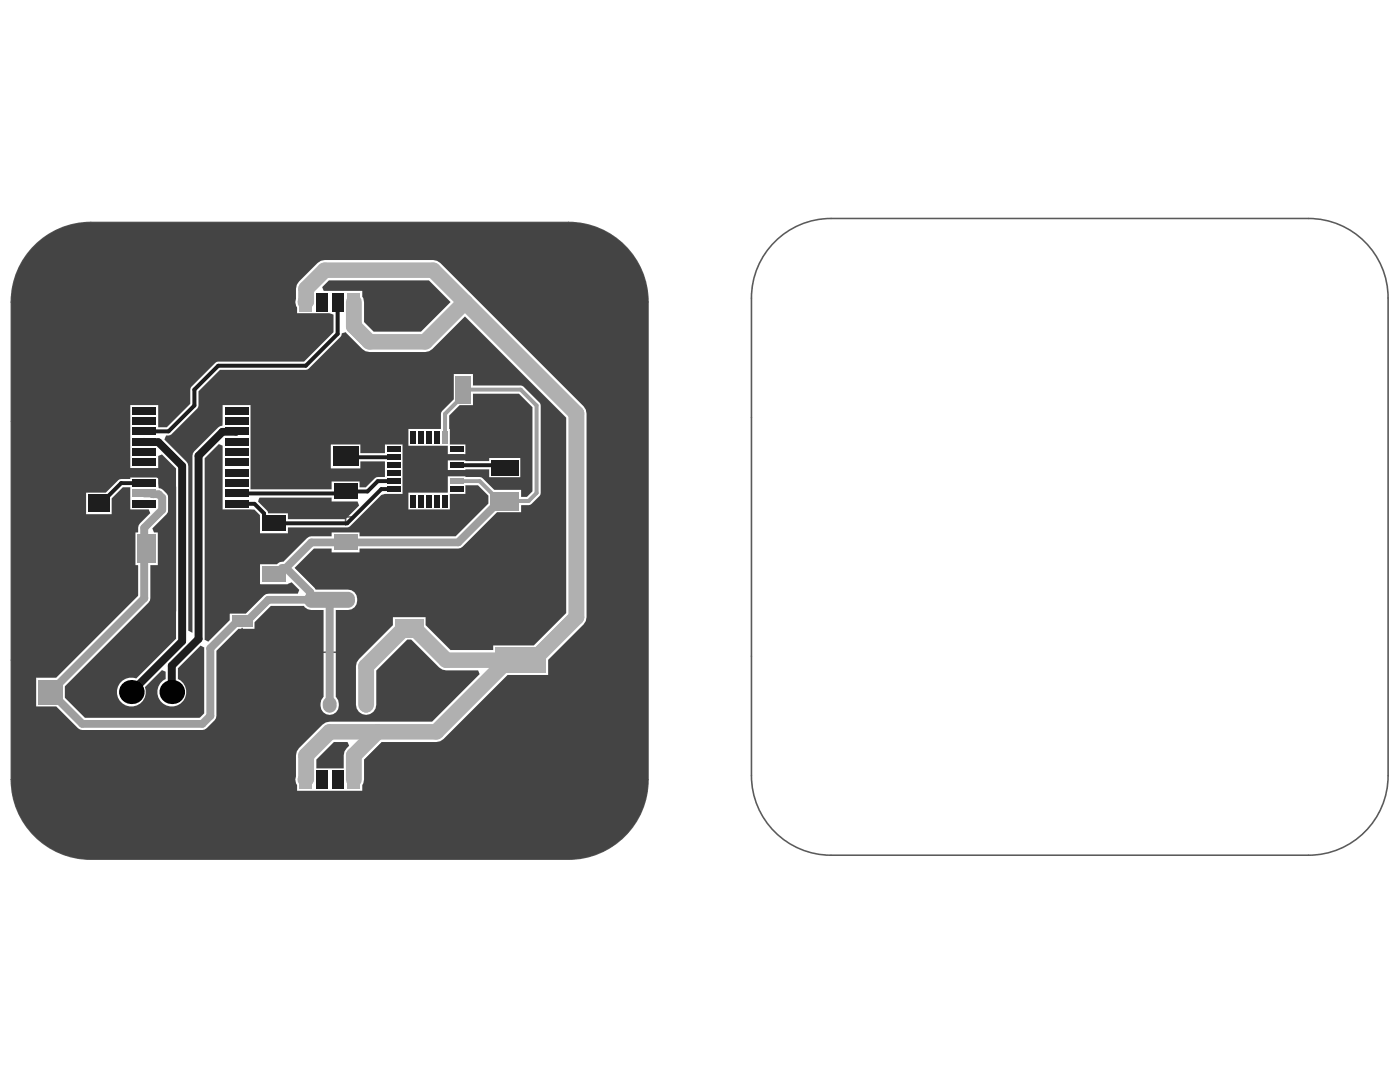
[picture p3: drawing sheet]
<svg xmlns="http://www.w3.org/2000/svg" width="279mm" height="216mm" viewBox="0 0 279 216" stroke-linecap="round" stroke-linejoin="round" font-family="sans-serif">
<g fill="none" stroke="#5a5a5a" stroke-width=".31">
<path d="M18.1 44.4a15.9 15.9 0 0 0-15.8 15.9M18.1 44.4h95.3M18.1 44.4l-15.8 15.9M113.4 44.4a15.9 15.9 0 0 1 15.9 15.9M113.4 44.4l15.9 15.9M154.6 48.2a15.8 15.8 0 0 1 11.3-4.6h95.2a15.9 15.9 0 0 1 15.9 15.9v95.3a15.9 15.9 0 0 1-15.9 15.8h-95.2a15.9 15.9 0 0 1-15.9-15.8v-95.3a15.8 15.8 0 0 1 4.6-11.3zM2.3 60.3v95.3M86.4 77.7h3.2M88 76.2v3.1M129.3 60.3v95.3M18.1 95.2h3.2M19.7 93.6v3.2"/>
<path d="M67.4 85.7h3.2M69 84.1v3.2M99.1 88.9h3.2M100.7 87.3v3.1M53.1 109.5h3.2M54.7 107.9v3.2M67.4 103.2h3.2M69 101.6v3.1M46.7 127h3.2M48.3 125.4v3.2M64.2 130.2h3.2M65.8 128.6v3.1"/>
<path d="M2.3 155.6a15.9 15.9 0 0 0 15.8 15.8M2.3 155.6l15.8 15.8M129.3 155.6a15.9 15.9 0 0 1-15.9 15.8M129.3 155.6l-15.9 15.8M18.1 171.4h95.3"/>
</g>
<g fill="#444">
<path d="M65.6 55.9h20l4.3 4.4-5.9 5.9h-9.4l-1.9-1.9v-4l-.4-1.1v-1.2h-7.7l-.3-.7z"/>
<path d="M63.1 151.6l3.5-3.5h2.8l.3 .7-1 1.2-.1 .7v2.6h-5.5z"/>
<path d="M51.8 99.3h14.4v.8h5.1l.4 .8-2.8 2.7h-11.4v-1.2h-4l-.2-.5-1.8-1.8z"/>
<path d="M76.1 154l1.4-.1 .5-.2v3.7l-.5-.2h-1.4z"/>
<path d="M53 152.7a5.9 5.9 0 0 0 3.8 1.3v3.2a5.9 5.9 0 0 0-3.8 1.3z"/>
<path d="M52.5 154l3.1-.3v3.7l-1.1-.2h-2z"/>
<path d="M6.2 49.8a15.7 15.7 0 0 1 11.9-5.4h96.4a15.9 15.9 0 0 1 14.8 15.9v95.3a15.9 15.9 0 0 1-14.8 15.8h-96.4a15.8 15.8 0 0 1-15.8-15.8v-95.3a15.6 15.6 0 0 1 3.9-10.5zM89.4 91.9v1.9l8.2-.1v1.5h6.2v-3.8h-6.2v.6zM26 80.8v12.6h5.6v-2.4l.7-.3 2.8 2.8v33.9l-7.9 8a2.88 2.88 0 0 0-3.9 2.4 2.88 2.88 0 0 0 3.2 3.2 2.88 2.88 0 0 0 2.4-3.9l3.4-3.4 .8 .3v1.5l-.6 .3a2.89 2.89 0 0 0-.2 4.4 2.89 2.89 0 0 0 4.3-.5 2.89 2.89 0 0 0-1.1-4.2v-2.2l4.5-4.5 .8 .4-.1 13.1-.8 .9h-23l-4-4v-2.2l17-17.2 .1-7h1.5v-6.6h-.8l-.3-.8 3.1-3.2v-3.3a2.65 2.65 0 0 0-1.8-1.5l-.1-2.1h-5.6v.3h-2.1l-2.8 2.7h-3.9v4.3h5.1v-3.1l2.2-2.3h1.5v4.4h3.7l.3 .8-2.3 2.5-.1 1.3h-.6v6.6h.6v6.1l-16.4 16.3h-4v5.8h4l4.4 4.3 .8 .4h24a4.3 4.3 0 0 0 2.7-2.4l.1-13.4 4.4-4.4h3.2v-1.3l3.3-3.3h6.6l.7 .7 .7 .1h2.5v17.4a1.97 1.97 0 0 0-.3 2.7 1.97 1.97 0 0 0 2.8 .3 2.29 2.29 0 0 0-.1-3v-17.4h2.5a2.04 2.04 0 0 0 1.8-2 2.04 2.04 0 0 0-1.8-2h-6.5l-4.2-4.4 3.8-3.8h3.6v.7h5.6v-.7l20.1-.1 7.3-7.2h4.8v-1.4l1.8-.1 1.9-1.7 .2-.6v-17.5l-.2-.6-3.2-3.1-.6-.3h-9.5v-2.3h-3.8v5.1l-2.5 2.6-.1 3.3h-6.5v3.3h7.9v1.7h3.5v-1.9h-3.1l-.2-5.8 2.1-2.1h2.7v-2.2h9.2l2.7 2.7v16.7l-1.1 1.2h-1.2v-1.5h-5.4l-2.6-2.5h-3.1v-.2h-3.5v3.3h-7.9v3.3h8.3v-3h3.1v-1.8h2.5l2.1 2.1v1.6l-6.6 6.5h-19.1v-.8h-5.6v.8l-4.5 .1-5.1 5a1.24 1.24 0 0 0-1.3 .5h-3.4v4h5.6l.7-.4 1.5 1.5-.3 .8-6.3 .1-4 3.8h-3.2v1.3l-4.3 4.3-.8-.4v-36.2l2.9-2.8 .7 .3v12.7l6.4 .1 1.1 1.1v3.6h5.6v-1.2h12.1l6.5-6.4 .7-.2h3.5v-9.9h-3.5v1.7h-4.9v-1.7h-5.9v4.8h5.9v-1.4h4.9v3.1h-1.7l-2.1 2h-1.2v-1.1h-5.6v1.5h-16.2v-16.8h-5.6v4.1l-.9 .4-4.7 4.8-.4 .8v35.4l-.8-.5v-32.8l-.4-.9-4.4-4.4 .3-.8 .8-.1 .3-.1 5.2-5.2 .2-.6v-2.8l4.3-4.3 17.4-.1 6.7-6.5 .2-.7 .8-.2 3.3 3.3 .7 .5 .7 .1h11.2l.7-.1 .7-.5 6.5-6.5 20.2 20.2v39l-6.5 6.5h-8.1v.9h-8.5l-5-5v-1.5h-6.5v1.5l-6.8 6.8-.4 .7-.2 .8v7.6l.2 .8a2.03 2.03 0 0 0 2.3 1.2 2.03 2.03 0 0 0 1.6-2v-6.8l6.2-6.2h.8l5.5 5.6 .7 .4 .8 .2h6.3l.3 .7-9.5 9.5h-20.4l-.8 .2-.6 .4-4.7 4.7-.5 .6-.1 .8v4.2l-.2 .7 .4 1v1.2h13v-1.2l.4-1v-4l3.5-3.5h10.9l.8-.2 .6-.4 12.8-12.8h8.1v-3l7.1-7.1 .4-.7 .2-.7v-40.7l-.2-.8-.4-.6-28.6-28.6-.7-.5-.8-.1h-21.6l-.8 .1-.6 .5-3.7 3.7-.5 .6-.3 3.5 .4 1.1v1.1h6.5l.8 .3v3.5l-5.9 5.9h-17.5l-5 5-.2 .5v2.9l-4.7 4.7h-1.7v-4.5z"/>
</g>
<path d="M19.7 100.5h.4" fill="none" stroke="#1e1e1e" stroke-width=".8"/>
<path d="M83.6 77.7h4.4M100.7 84.4v4.5" fill="none" stroke="#444" stroke-width="3.1"/>
<path d="M100.7 88.9h-3.2l-2.3 2.3h-4.1" fill="none" stroke="#444" stroke-width=".8"/>
<circle cx="83.6" cy="77.7" r="1.57" fill="#444"/>
<path d="M19.7 90v5.2M20.1 90l4.4 4.3h4.3M69 80.3h8.9l3 3v4" fill="none" stroke="#444" stroke-width=".8"/>
<path d="M69 80.3v5.4M100.7 104.7v4.8M76.1 155.6h4.9M81 155.6h.1" fill="none" stroke="#444" stroke-width="3.1"/>
<path d="M28.8 94.3l2.8 .1 2.8 2.8" fill="none" stroke="#444" stroke-width="1.6"/>
<circle cx="24.5" cy="109.5" r="1.57" fill="#444"/>
<path d="M19.7 109.5h4.8M48.3 130v4.9l.2 .2h4.3l5.5 5.5h.2M52.1 155.6h.1M57.1 155.6h-5" fill="none" stroke="#444" stroke-width="3.1"/>
<path d="M34.4 97.2v24.7l-16.3 16.2" fill="none" stroke="#444" stroke-width="1.6"/>
<path d="M67.4 60.3v6.3l-6.4 6.4h-17.4l-4.8 4.7v3.2l-5.2 5.2h-4.8M28.8 96.4h-4.6l-4.1 4.1M69 91.1l.1 .1h9.5M78.6 97.6h-2.5l-6.8 6.8h-15.4l-1.2-1.2v-.8l-1.9-1.9h-3.6M78.6 96h-3.2l-2.1 2.1h-4.3l-.4 .4h-21.4M91.1 92.8h9.2l.4 .5" fill="none" stroke="#1e1e1e" stroke-width=".8"/>
<path d="M28.8 98.5l2.9 .1 .7 .7v2.4l-3.6 3.6v14.1l-18.7 18.7 6.3 6.3h24l1.6-1.5v-13.5l5.4-5.4h1.9l4.2-4.3h12.3v20.9M100.7 100h-1l-8.3 8.2h-29.3l-5 5.1M56.3 113.3h.8M57.1 113.3l4.8 4.9v.7l.8 .8" fill="none" stroke="#9e9e9e" stroke-width="1.6"/>
<path d="M61 60.3l.1-.2v-2.5l3.7-3.7h21.6l6.4 6.4M70.6 60.3v4.8l3.1 3.1h11.2l7.9-7.9M92.8 60.3l22.2 22.2v40.7l-8.5 8.5h-2.6M81.7 125.4h-1.1l-7.5 7.6v7.6M82.7 125.4l6.4 6.3h12.3l-14.3 14.3h-21.3l-4.7 4.7v4.7l-.1 .2M75.3 146l-4.7 4.7v4.9" fill="none" stroke="#b0b0b0" stroke-width="3.1"/>
<path d="M88.8 87.3v-4.7l3.7-3.7v-1.2h11.4l3.2 3.2v17.5l-1.6 1.6h-4.8M91.1 96h4.6l4 4" fill="none" stroke="#9e9e9e" stroke-width=".8"/>
<path d="M28.8 88.1l2.8 .1 4.8 4.8v35l-10.2 10.1M47.2 86.1l-2.8 .1-4.8 4.7v36.6l-5.3 5.3v5.3" fill="none" stroke="#1e1e1e" stroke-width="1.6"/>
<g fill="#444">
<circle cx="121.7" cy="52" r=".79"/>
<circle cx="121.7" cy="71.1" r=".79"/>
<circle cx="121.7" cy="77.4" r=".79"/>
<circle cx="121.7" cy="83.8" r=".79"/>
<circle cx="121.7" cy="90.1" r=".79"/>
<circle cx="121.7" cy="96.5" r=".79"/>
<circle cx="121.7" cy="102.8" r=".79"/>
<circle cx="121.7" cy="109.2" r=".79"/>
<circle cx="121.7" cy="115.5" r=".79"/>
<circle cx="121.7" cy="121.9" r=".79"/>
<circle cx="121.7" cy="140.9" r=".79"/>
<circle cx="121.7" cy="147.3" r=".79"/>
<circle cx="115.3" cy="71.1" r=".79"/>
<circle cx="115.3" cy="140.9" r=".79"/>
<circle cx="115.3" cy="166.4" r=".79"/>
<circle cx="109" cy="109.2" r=".79"/>
<circle cx="109" cy="115.5" r=".79"/>
<circle cx="109" cy="140.9" r=".79"/>
<circle cx="109" cy="166.4" r=".79"/>
<circle cx="102.6" cy="52" r=".79"/>
<circle cx="102.6" cy="58.4" r=".79"/>
<circle cx="102.6" cy="115.5" r=".79"/>
<circle cx="102.6" cy="121.9" r=".79"/>
<circle cx="102.6" cy="140.9" r=".79"/>
<circle cx="102.6" cy="147.3" r=".79"/>
<circle cx="102.6" cy="153.7" r=".79"/>
<circle cx="102.6" cy="160" r=".79"/>
<circle cx="102.6" cy="166.4" r=".79"/>
<circle cx="96.3" cy="52" r=".79"/>
<circle cx="96.3" cy="115.5" r=".79"/>
<circle cx="96.3" cy="121.9" r=".79"/>
<circle cx="96.3" cy="147.3" r=".79"/>
<circle cx="96.3" cy="153.7" r=".79"/>
<circle cx="96.3" cy="160" r=".79"/>
<circle cx="96.3" cy="166.4" r=".79"/>
<circle cx="89.9" cy="115.5" r=".79"/>
<circle cx="89.9" cy="121.9" r=".79"/>
<circle cx="89.9" cy="153.7" r=".79"/>
<circle cx="89.9" cy="160" r=".79"/>
<circle cx="89.9" cy="166.4" r=".79"/>
<circle cx="83.6" cy="115.5" r=".79"/>
<circle cx="77.2" cy="77.4" r=".79"/>
<circle cx="77.2" cy="115.5" r=".79"/>
<circle cx="70.9" cy="166.4" r=".79"/>
<circle cx="64.5" cy="166.4" r=".79"/>
<circle cx="58.2" cy="52" r=".79"/>
<circle cx="58.2" cy="83.8" r=".79"/>
<circle cx="58.2" cy="90.1" r=".79"/>
<circle cx="58.2" cy="128.2" r=".79"/>
<circle cx="58.2" cy="134.6" r=".79"/>
<circle cx="58.2" cy="166.4" r=".79"/>
<circle cx="51.8" cy="140.9" r=".79"/>
<circle cx="51.8" cy="147.3" r=".79"/>
<circle cx="45.5" cy="52" r=".79"/>
<circle cx="45.5" cy="58.4" r=".79"/>
<circle cx="45.5" cy="64.7" r=".79"/>
<circle cx="45.5" cy="109.2" r=".79"/>
<circle cx="45.5" cy="115.5" r=".79"/>
<circle cx="45.5" cy="147.3" r=".79"/>
<circle cx="45.5" cy="153.7" r=".79"/>
<circle cx="45.5" cy="160" r=".79"/>
<circle cx="45.5" cy="166.4" r=".79"/>
<circle cx="39.1" cy="52" r=".79"/>
<circle cx="39.1" cy="58.4" r=".79"/>
<circle cx="39.1" cy="64.7" r=".79"/>
<circle cx="39.1" cy="153.7" r=".79"/>
<circle cx="39.1" cy="160" r=".79"/>
<circle cx="39.1" cy="166.4" r=".79"/>
<circle cx="32.8" cy="52" r=".79"/>
<circle cx="32.8" cy="58.4" r=".79"/>
<circle cx="32.8" cy="64.7" r=".79"/>
<circle cx="32.8" cy="71.1" r=".79"/>
<circle cx="32.8" cy="153.7" r=".79"/>
<circle cx="32.8" cy="160" r=".79"/>
<circle cx="32.8" cy="166.4" r=".79"/>
<circle cx="26.4" cy="52" r=".79"/>
<circle cx="26.4" cy="71.1" r=".79"/>
<circle cx="26.4" cy="166.4" r=".79"/>
<circle cx="20.1" cy="71.1" r=".79"/>
<circle cx="20.1" cy="77.4" r=".79"/>
<circle cx="20.1" cy="83.8" r=".79"/>
<circle cx="20.1" cy="166.4" r=".79"/>
<circle cx="13.7" cy="71.1" r=".79"/>
<circle cx="13.7" cy="77.4" r=".79"/>
<circle cx="13.7" cy="83.8" r=".79"/>
<circle cx="13.7" cy="109.2" r=".79"/>
<circle cx="13.7" cy="115.5" r=".79"/>
<circle cx="13.7" cy="121.9" r=".79"/>
<circle cx="13.7" cy="166.4" r=".79"/>
<circle cx="7.3" cy="58.4" r=".79"/>
<circle cx="7.3" cy="64.7" r=".79"/>
<circle cx="7.3" cy="71.1" r=".79"/>
<circle cx="7.3" cy="77.4" r=".79"/>
<circle cx="7.3" cy="83.8" r=".79"/>
<circle cx="7.3" cy="90.1" r=".79"/>
<circle cx="7.3" cy="96.5" r=".79"/>
<circle cx="7.3" cy="102.8" r=".79"/>
<circle cx="7.3" cy="109.2" r=".79"/>
<circle cx="7.3" cy="115.5" r=".79"/>
<circle cx="7.3" cy="121.9" r=".79"/>
<circle cx="7.3" cy="128.2" r=".79"/>
<circle cx="7.3" cy="147.3" r=".79"/>
<circle cx="7.3" cy="153.7" r=".79"/>
<circle cx="7.3" cy="160" r=".79"/>
<circle cx="18.1" cy="155.6" r="6.4"/>
<circle cx="113.4" cy="155.6" r="6.4"/>
<circle cx="113.4" cy="60.3" r="6.4"/>
<circle cx="18.1" cy="60.3" r="6.4"/>
<circle cx="88" cy="77.7" r="2.02"/>
<circle cx="100.7" cy="88.9" r="2.02"/>
<circle cx="86.6" cy="95.4" r=".79"/>
<circle cx="86.6" cy="91.9" r=".79"/>
<circle cx="100.7" cy="104.7" r="2.02"/>
<circle cx="83.1" cy="95.4" r=".79"/>
<circle cx="83.1" cy="91.9" r=".79"/>
<circle cx="69" cy="85.7" r="2.02"/>
<circle cx="19.7" cy="95.2" r="2.02"/>
<circle cx="24.5" cy="109.5" r="2.02"/>
<circle cx="48.3" cy="134.9" r="2.02"/>
</g>
<path d="M7.6 135.6h4.9v5h-4.9z" fill-rule="evenodd" fill="#9e9e9e"/>
<circle cx="18.1" cy="138.1" r="2.43" fill="#444"/>
<g fill="#000">
<circle cx="26.2" cy="138.1" r="2.43"/>
<circle cx="34.3" cy="138.1" r="2.43"/>
</g>
<path d="M52.1 46.6v3.2M52.1 58.7v3.1M79.5 46.6v3.2M79.5 58.7v3.1M52.1 154v3.2M79.5 154v3.2M52.1 166.1v3.1M79.5 166.1v3.1" fill="none" stroke="#444" stroke-width="3.1"/>
<g fill="#444">
<path d="M98 82.9h5.4v3h-5.4z" fill-rule="evenodd"/>
<path d="M82.1 75h3v5.4h-3z" fill-rule="evenodd"/>
<path d="M73.1 58.4h2.9v3.7h-2.9z" fill-rule="evenodd"/>
<path d="M80.3 86h1.1v2.5h-1.1z" fill-rule="evenodd"/>
<path d="M89.8 93.9h2.7v1.1h-2.7z" fill-rule="evenodd"/>
<path d="M89.8 90.7h2.7v1.1h-2.7z" fill-rule="evenodd"/>
<path d="M80.7 89.3h8.3v8.6h-8.3z" fill-rule="evenodd"/>
<path d="M114.7 129.2h10.2v5.1h-10.2z" fill-rule="evenodd"/>
<path d="M97.9 107.7h5.7v3.6h-5.7z" fill-rule="evenodd"/>
<path d="M80.3 98.7h1.1v2.5h-1.1z" fill-rule="evenodd"/>
<path d="M78.8 133.1h5.7v3.6h-5.7z" fill-rule="evenodd"/>
<path d="M73.1 153.7h2.9v3.7h-2.9z" fill-rule="evenodd"/>
<path d="M66.4 78.3h5.1v4h-5.1z" fill-rule="evenodd"/>
<path d="M55.6 58.4h2.9v3.7h-2.9z" fill-rule="evenodd"/>
<path d="M26.4 93.6h4.8v1.5h-4.8z" fill-rule="evenodd"/>
<path d="M17.6 88.2h4.3v3.5h-4.3z" fill-rule="evenodd"/>
<path d="M17.9 106.6h3.7v5.8h-3.7z" fill-rule="evenodd"/>
<path d="M57.1 139h2.8v3.2h-2.8z" fill-rule="evenodd"/>
<path d="M55.6 153.7h2.9v3.7h-2.9z" fill-rule="evenodd"/>
<path d="M46.3 128.9h4.1v2.2h-4.1z" fill-rule="evenodd"/>
</g>
<path d="M60.7 119.5l1.4-1.4h7.4l1.3 1.4v.4l-1.3 1.4h-7.4l-1.4-1.4z" fill-rule="evenodd" fill="#9e9e9e"/>
<g fill="#9e9e9e">
<path d="M61 118.7l.7-.5 .4-.1v1.4h-1.4z"/>
<path d="M60.7 119.9h1.4v1.4a1.39 1.39 0 0 1-1.4-1.4z"/>
<path d="M69.5 119.9h1.3a1.39 1.39 0 0 1-1.3 1.4z"/>
<path d="M69.5 118.1a1.39 1.39 0 0 1 1.3 1.4h-1.3z"/>
</g>
<path d="M71.7 140.4l1.4-1.4 1.4 1.4v.4l-1.4 1.4-1.4-1.4z" fill-rule="evenodd" fill="#b0b0b0"/>
<g fill="#b0b0b0">
<path d="M71.9 139.6l.7-.5 .5-.1v1.4h-1.4z"/>
<path d="M71.7 140.8h1.4v1.4a1.39 1.39 0 0 1-1.4-1.4z"/>
<path d="M73.1 140.8h1.4a1.39 1.39 0 0 1-1.4 1.4z"/>
<path d="M73.1 139a1.39 1.39 0 0 1 1.4 1.4h-1.4z"/>
</g>
<g fill="#9e9e9e">
<path d="M64.4 140.4l1.4-1.4 1.4 1.4v.4l-1.4 1.4-1.4-1.4z" fill-rule="evenodd"/>
<path d="M91 75h3v5.4h-3z" fill-rule="evenodd"/>
<path d="M89.8 95.4h2.7v1.2h-2.7z" fill-rule="evenodd"/>
<path d="M88.3 86h1.1v2.5h-1.1z" fill-rule="evenodd"/>
<path d="M97.9 98.1h5.7v3.7h-5.7z" fill-rule="evenodd"/>
<path d="M66.6 106.6h4.8v3.2h-4.8z" fill-rule="evenodd"/>
<path d="M52.3 113h4.8v3.2h-4.8z" fill-rule="evenodd"/>
<path d="M26.4 97.8h4.8v1.4h-4.8z" fill-rule="evenodd"/>
<path d="M27.4 106.6h3.7v5.8h-3.7z" fill-rule="evenodd"/>
<path d="M46.3 122.8h4.1v2.3h-4.1z" fill-rule="evenodd"/>
</g>
<g fill="#9e9e9e">
<path d="M64.7 139.6l.7-.5 .4-.1v1.4h-1.4z"/>
<path d="M64.4 140.8h1.4v1.4a1.39 1.39 0 0 1-1.4-1.4z"/>
<path d="M65.8 140.8h1.4a1.39 1.39 0 0 1-1.4 1.4z"/>
<path d="M65.8 139a1.39 1.39 0 0 1 1.4 1.4h-1.4z"/>
</g>
<g fill="#b0b0b0">
<path d="M78.8 123.6h5.7v3.6h-5.7z" fill-rule="evenodd"/>
<path d="M98.8 129.2h10.2v5.1h-10.2z" fill-rule="evenodd"/>
<path d="M69.4 58.4h2.5v3.7h-2.5z" fill-rule="evenodd"/>
<path d="M59.7 58.4h2.5v3.7h-2.5z" fill-rule="evenodd"/>
<path d="M69.4 153.7h2.5v3.7h-2.5z" fill-rule="evenodd"/>
<path d="M59.7 153.7h2.5v3.7h-2.5z" fill-rule="evenodd"/>
</g>
<g fill="#1e1e1e">
<path d="M98 91.8h5.4v3h-5.4z" fill-rule="evenodd"/>
<path d="M89.8 92.3h2.7v1.1h-2.7z" fill-rule="evenodd"/>
<path d="M66.4 89.1h5.1v4h-5.1z" fill-rule="evenodd"/>
<path d="M63.1 58.4h2.2v3.7h-2.2z" fill-rule="evenodd"/>
<path d="M66.3 58.4h2.2v3.7h-2.2z" fill-rule="evenodd"/>
<path d="M26.4 85.4h4.8v1.4h-4.8z" fill-rule="evenodd"/>
<path d="M17.6 98.7h4.3v3.5h-4.3z" fill-rule="evenodd"/>
<path d="M66.6 96.5h4.8v3.2h-4.8z" fill-rule="evenodd"/>
<path d="M52.3 102.8h4.8v3.2h-4.8z" fill-rule="evenodd"/>
<path d="M86.7 86h1.1v2.5h-1.1z" fill-rule="evenodd"/>
<path d="M85.1 86h1.1v2.5h-1.1z" fill-rule="evenodd"/>
<path d="M83.5 86h1.1v2.5h-1.1z" fill-rule="evenodd"/>
<path d="M81.9 86h1.1v2.5h-1.1z" fill-rule="evenodd"/>
<path d="M77.2 89.1h2.7v1.1h-2.7z" fill-rule="evenodd"/>
<path d="M77.2 90.7h2.7v1.1h-2.7z" fill-rule="evenodd"/>
<path d="M77.2 92.3h2.7v1.1h-2.7z" fill-rule="evenodd"/>
<path d="M77.2 93.9h2.7v1.1h-2.7z" fill-rule="evenodd"/>
<path d="M77.2 95.4h2.7v1.2h-2.7z" fill-rule="evenodd"/>
<path d="M77.2 97h2.7v1.1h-2.7z" fill-rule="evenodd"/>
<path d="M89.8 89.1h2.7v1.1h-2.7z" fill-rule="evenodd"/>
<path d="M89.8 97h2.7v1.1h-2.7z" fill-rule="evenodd"/>
<path d="M88.3 98.7h1.1v2.5h-1.1z" fill-rule="evenodd"/>
<path d="M86.7 98.7h1.1v2.5h-1.1z" fill-rule="evenodd"/>
<path d="M85.1 98.7h1.1v2.5h-1.1z" fill-rule="evenodd"/>
<path d="M83.5 98.7h1.1v2.5h-1.1z" fill-rule="evenodd"/>
<path d="M81.9 98.7h1.1v2.5h-1.1z" fill-rule="evenodd"/>
<path d="M26.4 81.2h4.8v1.5h-4.8z" fill-rule="evenodd"/>
<path d="M26.4 83.3h4.8v1.4h-4.8z" fill-rule="evenodd"/>
<path d="M26.4 87.4h4.8v1.5h-4.8z" fill-rule="evenodd"/>
<path d="M26.4 89.5h4.8v1.4h-4.8z" fill-rule="evenodd"/>
<path d="M26.4 91.6h4.8v1.4h-4.8z" fill-rule="evenodd"/>
<path d="M26.4 95.7h4.8v1.4h-4.8z" fill-rule="evenodd"/>
<path d="M26.4 99.8h4.8v1.4h-4.8z" fill-rule="evenodd"/>
<path d="M44.8 99.8h4.8v1.4h-4.8z" fill-rule="evenodd"/>
<path d="M44.8 97.8h4.8v1.4h-4.8z" fill-rule="evenodd"/>
<path d="M44.8 95.7h4.8v1.4h-4.8z" fill-rule="evenodd"/>
<path d="M44.8 93.6h4.8v1.5h-4.8z" fill-rule="evenodd"/>
<path d="M44.8 91.6h4.8v1.4h-4.8z" fill-rule="evenodd"/>
<path d="M44.8 89.5h4.8v1.4h-4.8z" fill-rule="evenodd"/>
<path d="M44.8 87.4h4.8v1.5h-4.8z" fill-rule="evenodd"/>
<path d="M44.8 85.4h4.8v1.4h-4.8z" fill-rule="evenodd"/>
<path d="M44.8 83.3h4.8v1.4h-4.8z" fill-rule="evenodd"/>
<path d="M44.8 81.2h4.8v1.5h-4.8z" fill-rule="evenodd"/>
<path d="M63.1 153.7h2.2v3.7h-2.2z" fill-rule="evenodd"/>
<path d="M66.3 153.7h2.2v3.7h-2.2z" fill-rule="evenodd"/>
</g>
</svg>
